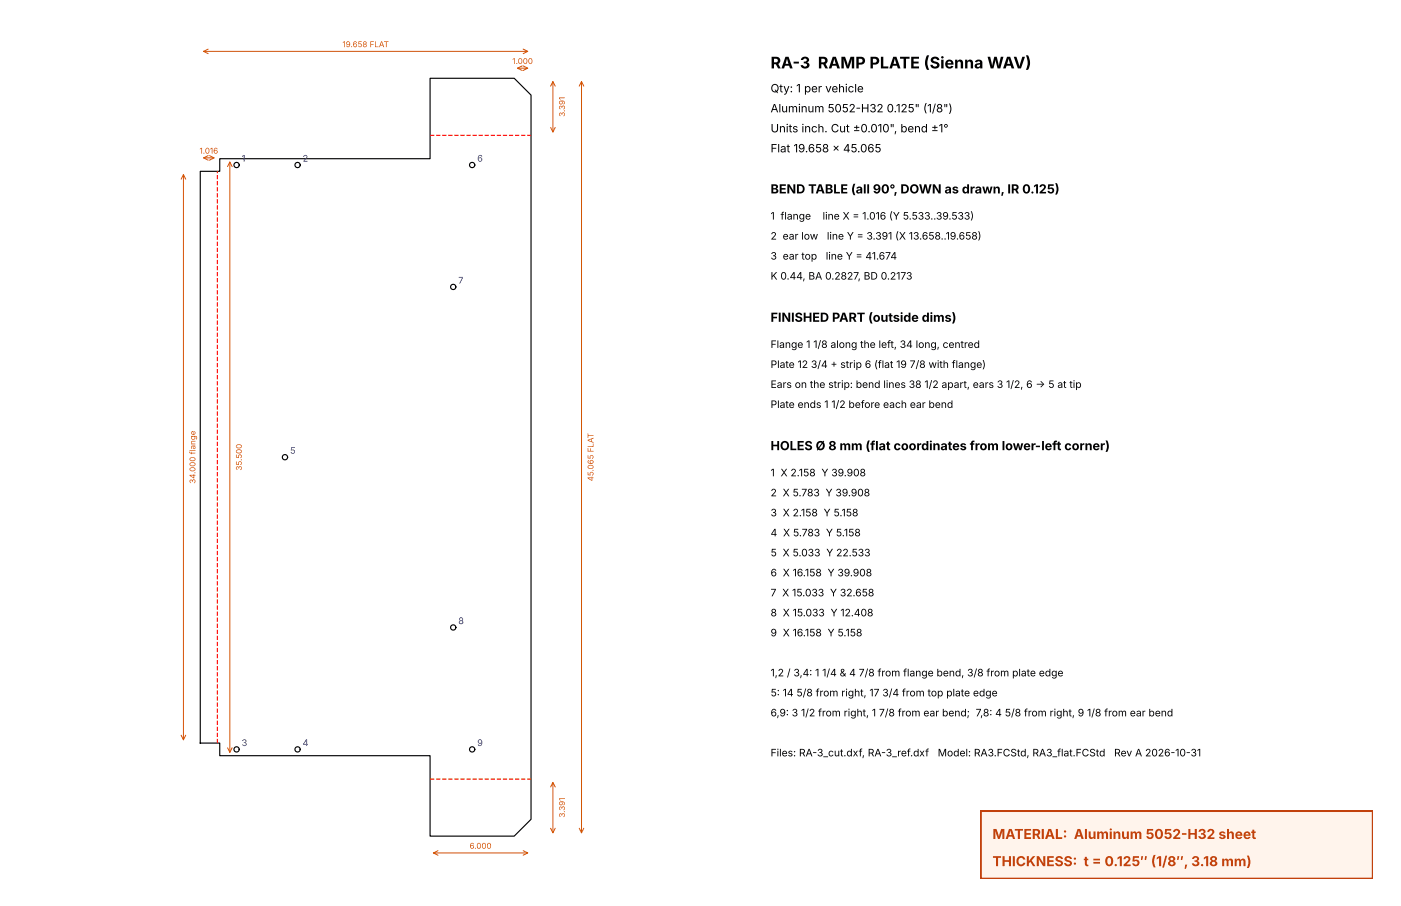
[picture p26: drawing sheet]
<svg xmlns="http://www.w3.org/2000/svg" width="432mm" height="279mm" viewBox="0 0 432 279" stroke-linecap="round" stroke-linejoin="round" font-family="sans-serif">
<defs><g id="words">
<text font-size="4.9" x="237.5" y="21.1">RA-3 RAMP PLATE (Sienna WAV)</text>
<g font-size="4.2" fill="#c2410c">
<text x="305.9" y="258.7">MATERIAL: Aluminum 5052-H32 sheet</text>
<text x="305.9" y="267.1">THICKNESS: t = 0.125″ (1/8″, 3.18 mm)</text>
</g>
<g font-size="3.9">
<text x="237.5" y="59.7">BEND TABLE (all 90°, DOWN as drawn, IR 0.125)</text>
<text x="237.5" y="99.2">FINISHED PART (outside dims)</text>
<text x="237.5" y="138.8">HOLES Ø 8 mm (flat coordinates from lower-left corner)</text>
</g>
<g font-size="3.5">
<text x="237.5" y="28.5">Qty: 1 per vehicle</text>
<text x="237.5" y="34.6">Aluminum 5052-H32 0.125&quot; (1/8&quot;)</text>
<text x="237.5" y="40.8">Units inch. Cut ±0.010&quot;, bend ±1°</text>
<text x="237.5" y="47">Flat 19.658 x 45.065</text>
</g>
<g font-size="3.2">
<text x="237.5" y="67.7">1 flange</text>
<text x="253.5" y="67.7">line X = 1.016 (Y 5.533..39.533)</text>
<text x="237.5" y="73.9">2 ear low</text>
<text x="254.9" y="73.9">line Y = 3.391 (X 13.658..19.658)</text>
<text x="237.5" y="80.1">3 ear top</text>
<text x="254.5" y="80.1">line Y = 41.674</text>
<text x="237.5" y="86.2">K 0.44, BA 0.2827, BD 0.2173</text>
<text x="237.5" y="107.3">Flange 1 1/8 along the left, 34 long, centred</text>
<text x="237.5" y="113.5">Plate 12 3/4 + strip 6 (flat 19 7/8 with flange)</text>
<text x="237.5" y="119.6">Ears on the strip: bend lines 38 1/2 apart, ears 3 1/2, 6 - 5 at tip</text>
<text x="319.1" y="119.6">&gt;</text>
<text x="237.5" y="125.8">Plate ends 1 1/2 before each ear bend</text>
<text x="237.5" y="146.9">1 X 2.158 Y 39.908</text>
<text x="237.5" y="153.1">2 X 5.783 Y 39.908</text>
<text x="237.5" y="159.2">3 X 2.158 Y 5.158</text>
<text x="237.5" y="165.4">4 X 5.783 Y 5.158</text>
<text x="237.5" y="171.6">5 X 5.033 Y 22.533</text>
<text x="237.5" y="177.7">6 X 16.158 Y 39.908</text>
<text x="237.5" y="183.9">7 X 15.033 Y 32.658</text>
<text x="237.5" y="190.1">8 X 15.033 Y 12.408</text>
<text x="237.5" y="196.2">9 X 16.158 Y 5.158</text>
<text x="237.5" y="208.6">1,2 / 3,4: 1 1/4 &amp; 4 7/8 from flange bend, 3/8 from plate edge</text>
<text x="237.5" y="214.7">5: 14 5/8 from right, 17 3/4 from top plate edge</text>
<text x="237.5" y="220.9">6,9: 3 1/2 from right, 1 7/8 from ear bend; 7,8: 4 5/8 from right, 9 1/8 from ear bend</text>
<text x="237.5" y="233.3">Files: RA-3_cut.dxf, RA-3_ref.dxf</text>
<text x="289" y="233.3">Model: RA3.FCStd, RA3_flat.FCStd</text>
<text x="343.4" y="233.3">Rev A 2026-10-31</text>
</g>
<g font-size="2.8" fill="#00f">
<text x="74.5" y="49.9">1</text>
<text x="93.3" y="49.9">2</text>
<text x="147.1" y="49.9">6</text>
<text x="141.2" y="87.5">7</text>
<text x="89.4" y="140">5</text>
<text x="141.2" y="192.5">8</text>
<text x="74.5" y="230.1">3</text>
<text x="93.3" y="230.1">4</text>
<text x="147.1" y="230.1">9</text>
</g>
<g font-size="2.5" fill="#d35400">
<text x="105.5" y="14.5">19.658 FLAT</text>
<text x="157.9" y="19.7">1.000</text>
<text x="174.1" y="36" transform="rotate(-90 174.1 36)">3.391</text>
<text x="61.5" y="47.4">1.016</text>
<text x="60.2" y="149.2" transform="rotate(-90 60.2 149.2)">34.000 flange</text>
<text x="74.5" y="145.1" transform="rotate(-90 74.5 145.1)">35.500</text>
<text x="182.9" y="148.4" transform="rotate(-90 182.9 148.4)">45.065 FLAT</text>
<text x="174.1" y="252.1" transform="rotate(-90 174.1 252.1)">3.391</text>
<text x="144.7" y="261.7">6.000</text>
</g>
</g></defs>
<g fill="none" stroke="#000" stroke-width=".35">
<path d="M61.7 52.8h6v-3.9h64.9v-24.8h25.9l5.2 5.2v223.4l-5.2 5.2h-25.9v-24.9h-64.9v-3.8h-6z"/>
<circle cx="72.9" cy="50.9" r=".82"/>
<circle cx="91.7" cy="50.9" r=".82"/>
<circle cx="145.5" cy="50.9" r=".82"/>
<circle cx="139.7" cy="88.5" r=".82"/>
<circle cx="87.8" cy="141" r=".82"/>
<circle cx="139.7" cy="193.5" r=".82"/>
<circle cx="72.9" cy="231.1" r=".82"/>
<circle cx="91.7" cy="231.1" r=".82"/>
<circle cx="145.5" cy="231.1" r=".82"/>
</g>
<path d="M132.6 41.7h31.1M67 229.2v-176.4M132.6 240.3h31.1" fill="none" stroke="#f00" stroke-width=".35" stroke-dasharray="1.3 .6" stroke-linecap="butt"/>
<g fill="none" stroke="#d35400" stroke-width=".31">
<path d="M62.7 15.8h99.9M64.2 15.1l-1.5 .7 1.5 .7M161.2 15.1l1.4 .7-1.4 .7M159.5 21h3.1M160.9 20.3l-1.4 .7 1.4 .7M161.2 20.3l1.4 .7-1.4 .7M169.7 26.6l.7-1.4 .7 1.4M169.7 39.3l.7 1.4 .7-1.4M170.4 25.2v15.5M178.5 26.6l.7-1.4 .7 1.4M179.2 25.2v231.6M55.8 55.3l.7-1.4 .7 1.4"/>
<path d="M56.5 53.9v174.2M62.7 48.7h3.3M64.2 48l-1.5 .7 1.5 .7M64.6 48l1.4 .7-1.4 .7M70.1 51.4l.7-1.4 .7 1.4M70.8 50v182M55.8 226.7l.7 1.4 .7-1.4M70.1 230.6l.7 1.4 .7-1.4M169.7 242.7l.7-1.4 .7 1.4M169.7 255.4l.7 1.4 .7-1.4M170.4 241.3v15.5M178.5 255.4l.7 1.4 .7-1.4"/>
<path d="M133.6 263h29M135 262.3l-1.4 .7 1.4 .7M161.2 262.3l1.4 .7-1.4 .7"/>
</g>
<path d="M302.3 250.1h120.9v20.9h-120.9z" fill="#fff4ec" stroke="#c2410c" stroke-width=".71" stroke-linecap="butt"/>
<use href="#words"/>
</svg>
